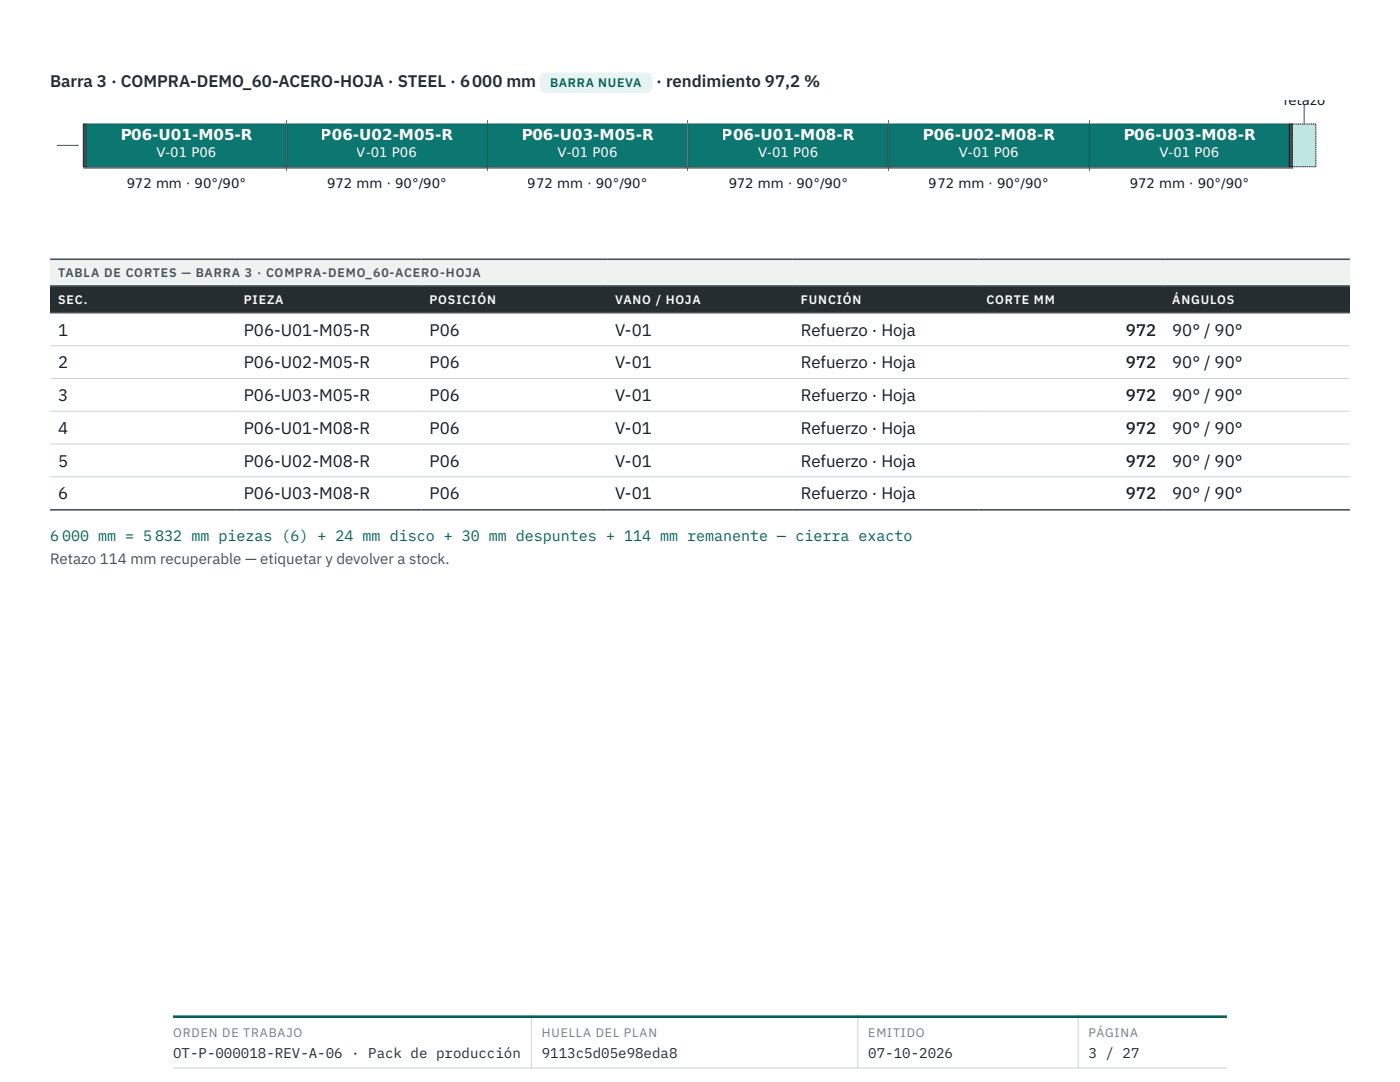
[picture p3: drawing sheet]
<svg xmlns="http://www.w3.org/2000/svg" width="279mm" height="216mm" viewBox="0 0 279 216" stroke-linecap="round" stroke-linejoin="round" font-family="sans-serif">
<defs><g id="words">
<g font-size="3.4" fill="#252d31">
<text x="10" y="17.4">Barra 3 · COMPRA-DEMO_60-ACERO-HOJA · STEEL · 6 000 mm</text>
<text x="131" y="17.4">· rendimiento 97,2 %</text>
</g>
<g font-size="3.4" fill="#161c1f">
<text x="11.6" y="67">1</text>
<text x="48.7" y="67">P06-U01-M05-R</text>
<text x="85.7" y="67">P06</text>
<text x="122.8" y="67">V-01</text>
<text x="159.8" y="67">Refuerzo · Hoja</text>
<text x="224.7" y="67">972</text>
<text x="233.9" y="67">90° / 90°</text>
<text x="11.6" y="73.5">2</text>
<text x="48.7" y="73.5">P06-U02-M05-R</text>
<text x="85.7" y="73.5">P06</text>
<text x="122.8" y="73.5">V-01</text>
<text x="159.8" y="73.5">Refuerzo · Hoja</text>
<text x="224.7" y="73.5">972</text>
<text x="233.9" y="73.5">90° / 90°</text>
<text x="11.6" y="80">3</text>
<text x="48.7" y="80">P06-U03-M05-R</text>
<text x="85.7" y="80">P06</text>
<text x="122.8" y="80">V-01</text>
<text x="159.8" y="80">Refuerzo · Hoja</text>
<text x="224.7" y="80">972</text>
<text x="233.9" y="80">90° / 90°</text>
<text x="11.6" y="86.6">4</text>
<text x="48.7" y="86.6">P06-U01-M08-R</text>
<text x="85.7" y="86.6">P06</text>
<text x="122.8" y="86.6">V-01</text>
<text x="159.8" y="86.6">Refuerzo · Hoja</text>
<text x="224.7" y="86.6">972</text>
<text x="233.9" y="86.6">90° / 90°</text>
<text x="11.6" y="93.1">5</text>
<text x="48.7" y="93.1">P06-U02-M08-R</text>
<text x="85.7" y="93.1">P06</text>
<text x="122.8" y="93.1">V-01</text>
<text x="159.8" y="93.1">Refuerzo · Hoja</text>
<text x="224.7" y="93.1">972</text>
<text x="233.9" y="93.1">90° / 90°</text>
<text x="11.6" y="99.6">6</text>
<text x="48.7" y="99.6">P06-U03-M08-R</text>
<text x="85.7" y="99.6">P06</text>
<text x="122.8" y="99.6">V-01</text>
<text x="159.8" y="99.6">Refuerzo · Hoja</text>
<text x="224.7" y="99.6">972</text>
<text x="233.9" y="99.6">90° / 90°</text>
</g>
<g font-size="3" fill="#fcfdfc">
<text x="24" y="28">P06-U01-M05-R</text>
<text x="64" y="28">P06-U02-M05-R</text>
<text x="104" y="28">P06-U03-M05-R</text>
<text x="144.1" y="28">P06-U01-M08-R</text>
<text x="184.1" y="28">P06-U02-M08-R</text>
<text x="224.2" y="28">P06-U03-M08-R</text>
</g>
<text font-size="3" fill="#075f5a" x="10" y="108">6 000 mm = 5 832 mm piezas (6) + 24 mm disco + 30 mm despuntes + 114 mm remanente — cierra exacto</text>
<text font-size="3" fill="#465158" x="10" y="112.5">Retazo 114 mm recuperable — etiquetar y devolver a stock.</text>
<g font-size="2.8" fill="#252d31">
<text x="34.5" y="211">OT-P-000018-REV-A-06 · Pack de producción</text>
<text x="108.1" y="211">9113c5d05e98eda8</text>
<text x="173.3" y="211">07-10-2026</text>
<text x="217.3" y="211">3 / 27</text>
</g>
<g font-size="2.7" fill="#161c1f">
<text x="256.1" y="21">retazo</text>
<text x="25.2" y="37.5">972 mm · 90°/90°</text>
<text x="65.3" y="37.5">972 mm · 90°/90°</text>
<text x="105.3" y="37.5">972 mm · 90°/90°</text>
<text x="145.4" y="37.5">972 mm · 90°/90°</text>
<text x="185.4" y="37.5">972 mm · 90°/90°</text>
<text x="225.4" y="37.5">972 mm · 90°/90°</text>
</g>
<g font-size="2.7" fill="#fcfdfc">
<text x="31.2" y="31.4">V-01 P06</text>
<text x="71.2" y="31.4">V-01 P06</text>
<text x="111.3" y="31.4">V-01 P06</text>
<text x="151.3" y="31.4">V-01 P06</text>
<text x="191.4" y="31.4">V-01 P06</text>
<text x="231.4" y="31.4">V-01 P06</text>
</g>
<text font-size="2.5" fill="#075f5a" x="109.8" y="17.4">BARRA NUEVA</text>
<text font-size="2.5" fill="#465158" x="11.6" y="55.3">TABLA DE CORTES — BARRA 3 · COMPRA-DEMO_60-ACERO-HOJA</text>
<g font-size="2.5" fill="#fcfdfc">
<text x="11.6" y="60.7">SEC.</text>
<text x="48.7" y="60.7">PIEZA</text>
<text x="85.7" y="60.7">POSICIÓN</text>
<text x="122.8" y="60.7">VANO / HOJA</text>
<text x="159.8" y="60.7">FUNCIÓN</text>
<text x="196.9" y="60.7">CORTE MM</text>
<text x="233.9" y="60.7">ÁNGULOS</text>
</g>
<g font-size="2.5" fill="#727d82">
<text x="34.5" y="206.9">ORDEN DE TRABAJO</text>
<text x="108.1" y="206.9">HUELLA DEL PLAN</text>
<text x="173.3" y="206.9">EMITIDO</text>
<text x="217.3" y="206.9">PÁGINA</text>
</g>
</g></defs>
<path d="M10 51.7h259.4v5.4h-259.4z" fill="#eef3f2"/>
<g fill="#252d31">
<path d="M10 57.1h37.1v5.3h-37.1z"/>
<path d="M47.1 57.1h37v5.3h-37z"/>
<path d="M84.1 57.1h37.1v5.3h-37.1z"/>
<path d="M121.2 57.1h37v5.3h-37z"/>
<path d="M158.2 57.1h37.1v5.3h-37.1z"/>
<path d="M195.3 57.1h37v5.3h-37z"/>
<path d="M232.3 57.1h37.1v5.3h-37.1z"/>
</g>
<path d="M10 69h259.4M10 75.5h259.4M10 82.1h259.4M10 88.6h259.4M10 95.1h259.4" fill="none" stroke="#cdd5d6" stroke-width=".2"/>
<path d="M10 51.7h259.4M10 57.1h259.4M10 62.4h259.4M10 101.7h259.4" fill="none" stroke="#465158" stroke-width=".32"/>
<path d="M107.8 14.5h22.4v4h-22.4z" fill="#e6f4f2"/>
<path d="M16.6 24.7h.6v8.6h-.6z" fill="#465158" stroke="#161c1f" stroke-width=".2"/>
<path d="M11.3 29h4.3z" fill="#000" stroke="#465158" stroke-width=".2"/>
<path d="M15.3 28.8l.4 .2-.4 .2z" fill="#465158"/>
<path d="M17.2 24.7h39.9v8.6h-39.9z" fill="#0b7770" stroke="#075f5a" stroke-width=".2"/>
<path d="M57.2 24v10" fill="none" stroke="#e56a32" stroke-width=".2"/>
<path d="M57.3 24.7h39.9v8.6h-39.9z" fill="#0b7770" stroke="#075f5a" stroke-width=".2"/>
<path d="M97.2 24v10" fill="none" stroke="#e56a32" stroke-width=".2"/>
<path d="M97.3 24.7h39.9v8.6h-39.9z" fill="#0b7770" stroke="#075f5a" stroke-width=".2"/>
<path d="M137.3 24v10" fill="none" stroke="#e56a32" stroke-width=".2"/>
<path d="M137.4 24.7h39.8v8.6h-39.8z" fill="#0b7770" stroke="#075f5a" stroke-width=".2"/>
<path d="M177.3 24v10" fill="none" stroke="#e56a32" stroke-width=".2"/>
<path d="M177.4 24.7h39.9v8.6h-39.9z" fill="#0b7770" stroke="#075f5a" stroke-width=".2"/>
<path d="M217.4 24v10" fill="none" stroke="#e56a32" stroke-width=".2"/>
<path d="M217.4 24.7h39.9v8.6h-39.9z" fill="#0b7770" stroke="#075f5a" stroke-width=".2"/>
<path d="M257.3 24.7h.6v8.6h-.6z" fill="#465158" stroke="#161c1f" stroke-width=".2"/>
<path d="M257.9 24.7h4.7v8.6h-4.7z" fill="#bfe6e0" stroke="#161c1f" stroke-width=".2" stroke-dasharray=".2 .1" stroke-linecap="butt"/>
<path d="M260.3 21v3.7z" fill="#000" stroke="#465158" stroke-width=".2"/>
<path d="M16.6 33.5h241.5z" fill="#000" stroke="#161c1f" stroke-width=".2"/>
<path d="M34.5 213.1h210.4M106 202.6v10.6M171.2 202.6v10.6M215.2 202.6v10.6" fill="none" stroke="#cdd5d6" stroke-width=".2"/>
<path d="M34.5 202.9h210.4" fill="none" stroke="#075f5a" stroke-width=".53"/>
<use href="#words"/>
</svg>
